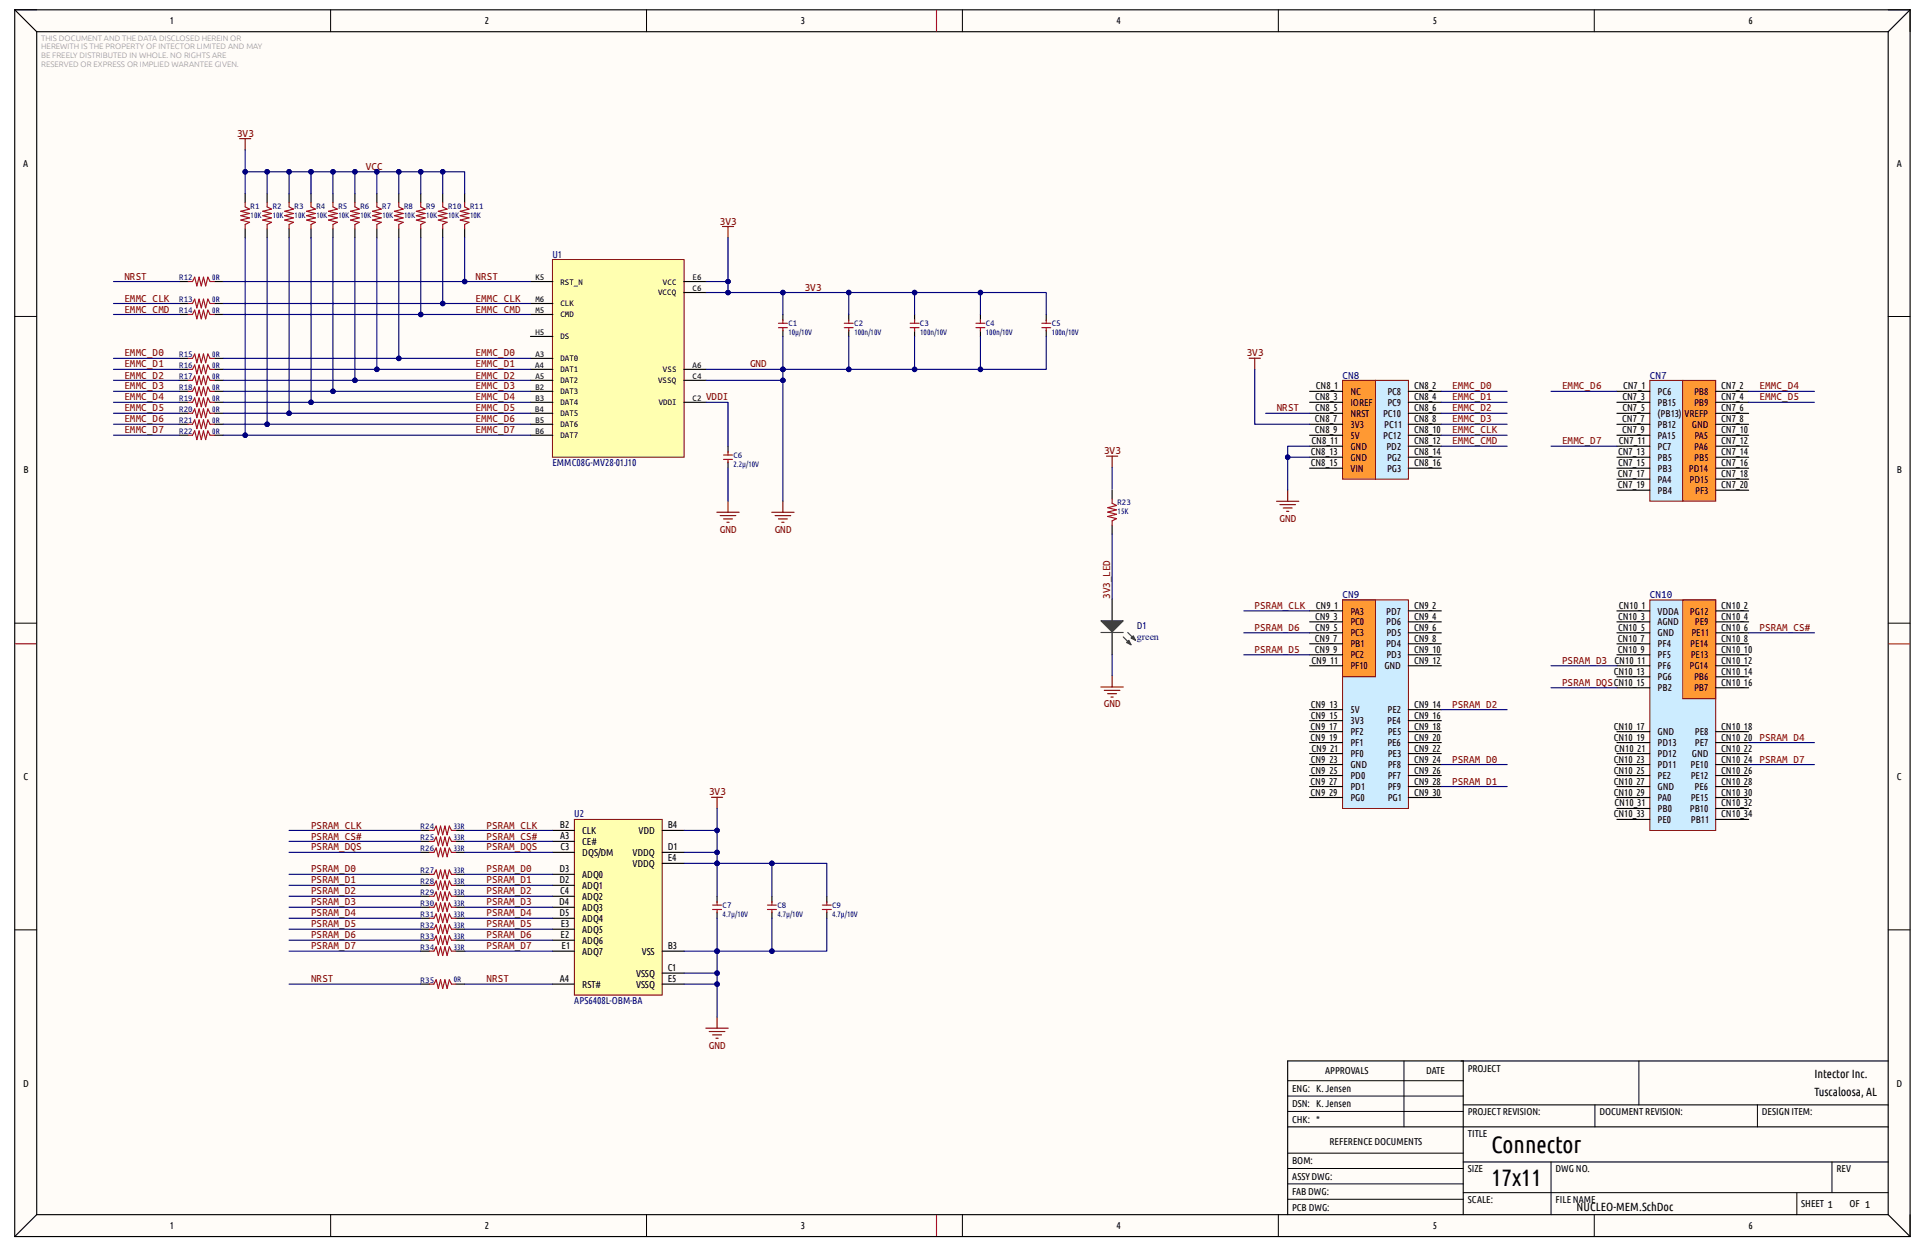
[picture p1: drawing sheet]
<svg xmlns="http://www.w3.org/2000/svg" width="432mm" height="279mm" viewBox="0 0 432 279" stroke-linecap="round" stroke-linejoin="round" font-family="sans-serif">
<defs><g id="words">
<g font-size="5.3">
<text x="334.6" y="258.5">Connector</text>
<text x="334.6" y="265.9">17x11</text>
</g>
<g font-size="2.7">
<text x="407" y="241.8">Intector Inc.</text>
<text x="407" y="245.7">Tuscaloosa, AL</text>
<text x="353.6" y="271.6">NUCLEO-MEM.SchDoc</text>
</g>
<g font-size="2.5" fill="#800000">
<text x="53.2" y="30.6">3V3</text>
<text x="82.1" y="38.1">VCC</text>
<text x="161.5" y="50.4">3V3</text>
<text x="27.9" y="62.7">NRST</text>
<text x="106.7" y="62.7">NRST</text>
<text x="180.5" y="65.2">3V3</text>
<text x="27.9" y="67.6">EMMC_CLK</text>
<text x="27.9" y="70.1">EMMC_CMD</text>
<text x="106.7" y="67.6">EMMC_CLK</text>
<text x="106.7" y="70.1">EMMC_CMD</text>
<text x="27.9" y="79.9">EMMC_D0</text>
<text x="27.9" y="82.4">EMMC_D1</text>
<text x="106.7" y="79.9">EMMC_D0</text>
<text x="106.7" y="82.4">EMMC_D1</text>
<text x="168.2" y="82.4">GND</text>
<text x="279.7" y="79.9">3V3</text>
<text x="27.9" y="84.9">EMMC_D2</text>
<text x="27.9" y="87.3">EMMC_D3</text>
<text x="27.9" y="89.8">EMMC_D4</text>
<text x="106.7" y="84.9">EMMC_D2</text>
<text x="106.7" y="87.3">EMMC_D3</text>
<text x="106.7" y="89.8">EMMC_D4</text>
<text x="158.4" y="89.8">VDDI</text>
<text x="325.8" y="87.3">EMMC_D0</text>
<text x="325.8" y="89.8">EMMC_D1</text>
<text x="350.4" y="87.3">EMMC_D6</text>
<text x="394.7" y="87.3">EMMC_D4</text>
<text x="394.7" y="89.8">EMMC_D5</text>
<text x="27.9" y="92.2">EMMC_D5</text>
<text x="27.9" y="94.7">EMMC_D6</text>
<text x="106.7" y="92.2">EMMC_D5</text>
<text x="106.7" y="94.7">EMMC_D6</text>
<text x="286.4" y="92.2">NRST</text>
<text x="325.8" y="92.2">EMMC_D2</text>
<text x="325.8" y="94.7">EMMC_D3</text>
<text x="27.9" y="97.2">EMMC_D7</text>
<text x="106.7" y="97.2">EMMC_D7</text>
<text x="247.7" y="101.9">3V3</text>
<text x="325.8" y="97.2">EMMC_CLK</text>
<text x="325.8" y="99.6">EMMC_CMD</text>
<text x="350.4" y="99.6">EMMC_D7</text>
<text x="161.5" y="119.4">GND</text>
<text x="173.8" y="119.4">GND</text>
<text x="287" y="117">GND</text>
<text x="249" y="134.3" transform="rotate(-90 249 134.3)">3V3_LED</text>
<text x="281.4" y="136.6">PSRAM_CLK</text>
<text x="281.4" y="141.5">PSRAM_D6</text>
<text x="394.7" y="141.5">PSRAM_CS#</text>
<text x="281.4" y="146.4">PSRAM_D5</text>
<text x="350.4" y="148.8">PSRAM_D3</text>
<text x="350.4" y="153.8">PSRAM_DQSCN10_15</text>
<text x="247.6" y="158.6">GND</text>
<text x="325.8" y="158.7">PSRAM_D2</text>
<text x="325.8" y="171">PSRAM_D0</text>
<text x="159" y="178.3">3V3</text>
<text x="325.8" y="175.9">PSRAM_D1</text>
<text x="69.8" y="185.8">PSRAM_CLK</text>
<text x="109.1" y="185.8">PSRAM_CLK</text>
<text x="69.8" y="188.3">PSRAM_CS#</text>
<text x="69.8" y="190.7">PSRAM_DQS</text>
<text x="109.1" y="188.3">PSRAM_CS#</text>
<text x="109.1" y="190.7">PSRAM_DQS</text>
<text x="69.8" y="195.6">PSRAM_D0</text>
<text x="109.1" y="195.6">PSRAM_D0</text>
<text x="69.8" y="198.1">PSRAM_D1</text>
<text x="69.8" y="200.5">PSRAM_D2</text>
<text x="69.8" y="203">PSRAM_D3</text>
<text x="109.1" y="198.1">PSRAM_D1</text>
<text x="109.1" y="200.5">PSRAM_D2</text>
<text x="109.1" y="203">PSRAM_D3</text>
<text x="69.8" y="205.5">PSRAM_D4</text>
<text x="69.8" y="207.9">PSRAM_D5</text>
<text x="109.1" y="205.5">PSRAM_D4</text>
<text x="109.1" y="207.9">PSRAM_D5</text>
<text x="69.8" y="210.4">PSRAM_D6</text>
<text x="69.8" y="212.9">PSRAM_D7</text>
<text x="109.1" y="210.4">PSRAM_D6</text>
<text x="109.1" y="212.9">PSRAM_D7</text>
<text x="69.8" y="220.3">NRST</text>
<text x="109.1" y="220.3">NRST</text>
<text x="159" y="235.1">GND</text>
</g>
<g font-size="2.5" fill="#000080">
<text x="301.2" y="84.9">CN8</text>
<text x="370.1" y="84.9">CN7</text>
<text x="301.2" y="134.1">CN9</text>
<text x="370.1" y="134.1">CN10</text>
</g>
<g font-size="2.2">
<text x="38.1" y="5.5">1</text>
<text x="108.8" y="5.5">2</text>
<text x="179.6" y="5.5">3</text>
<text x="250.4" y="5.5">4</text>
<text x="321.4" y="5.5">5</text>
<text x="392.2" y="5.5">6</text>
<text x="5.2" y="37.4">A</text>
<text x="425.5" y="37.4">A</text>
<text x="295" y="89.8">CN8_3</text>
<text x="295.2" y="87.3">CN8_1</text>
<text x="302.9" y="88.6">NC</text>
<text x="311.2" y="88.6">PC8</text>
<text x="317.2" y="87.3">CN8_2</text>
<text x="317.2" y="89.8">CN8_4</text>
<text x="363.9" y="89.8">CN7_3</text>
<text x="364.1" y="87.3">CN7_1</text>
<text x="371.8" y="88.6">PC6</text>
<text x="380" y="88.6">PB8</text>
<text x="386.1" y="87.3">CN7_2</text>
<text x="386.1" y="89.8">CN7_4</text>
<text x="295" y="94.7">CN8_7</text>
<text x="295" y="92.2">CN8_5</text>
<text x="302.9" y="91">IOREF</text>
<text x="302.9" y="93.5">NRST</text>
<text x="302.9" y="95.9">3V3</text>
<text x="310.2" y="93.5">PC10</text>
<text x="310.5" y="95.9">PC11</text>
<text x="311.2" y="91">PC9</text>
<text x="317.2" y="92.2">CN8_6</text>
<text x="317.2" y="94.7">CN8_8</text>
<text x="363.9" y="94.7">CN7_7</text>
<text x="363.9" y="92.2">CN7_5</text>
<text x="371.8" y="91">PB15</text>
<text x="371.8" y="93.5">(PB13)</text>
<text x="371.8" y="95.9">PB12</text>
<text x="377.9" y="93.5">VREFP</text>
<text x="379.5" y="95.9">GND</text>
<text x="380" y="91">PB9</text>
<text x="386.1" y="92.2">CN7_6</text>
<text x="386.1" y="94.7">CN7_8</text>
<text x="294.2" y="99.6">CN8_11</text>
<text x="295" y="97.2">CN8_9</text>
<text x="302.9" y="98.4">5V</text>
<text x="302.9" y="100.9">GND</text>
<text x="310.3" y="98.4">PC12</text>
<text x="311" y="100.9">PD2</text>
<text x="317.2" y="97.2">CN8_10</text>
<text x="317.2" y="99.6">CN8_12</text>
<text x="363.2" y="99.6">CN7_11</text>
<text x="363.9" y="97.2">CN7_9</text>
<text x="371.8" y="98.4">PA15</text>
<text x="371.8" y="100.9">PC7</text>
<text x="380" y="100.9">PA6</text>
<text x="380.1" y="98.4">PA5</text>
<text x="386.1" y="97.2">CN7_10</text>
<text x="386.1" y="99.6">CN7_12</text>
<text x="5.3" y="106.2">B</text>
<text x="294" y="102.1">CN8_13</text>
<text x="294" y="104.5">CN8_15</text>
<text x="302.9" y="103.3">GND</text>
<text x="302.9" y="105.8">VIN</text>
<text x="311.1" y="103.3">PG2</text>
<text x="311.1" y="105.8">PG3</text>
<text x="317.2" y="102.1">CN8_14</text>
<text x="317.2" y="104.5">CN8_16</text>
<text x="362.9" y="107">CN7_17</text>
<text x="362.9" y="102.1">CN7_13</text>
<text x="362.9" y="104.5">CN7_15</text>
<text x="371.8" y="103.3">PB5</text>
<text x="371.8" y="105.8">PB3</text>
<text x="378.9" y="105.8">PD14</text>
<text x="380" y="103.3">PB5</text>
<text x="386.1" y="102.1">CN7_14</text>
<text x="386.1" y="104.5">CN7_16</text>
<text x="386.1" y="107">CN7_18</text>
<text x="425.5" y="106.2">B</text>
<text x="362.9" y="109.5">CN7_19</text>
<text x="371.8" y="108.2">PA4</text>
<text x="371.8" y="110.7">PB4</text>
<text x="379" y="108.2">PD15</text>
<text x="380.3" y="110.7">PF3</text>
<text x="386.1" y="109.5">CN7_20</text>
<text x="295.2" y="136.5">CN9_1</text>
<text x="302.9" y="137.8">PA3</text>
<text x="311" y="137.8">PD7</text>
<text x="317.2" y="136.5">CN9_2</text>
<text x="363.2" y="136.5">CN10_1</text>
<text x="371.8" y="137.8">VDDA</text>
<text x="379.1" y="137.8">PG12</text>
<text x="386.1" y="136.5">CN10_2</text>
<text x="295" y="143.9">CN9_7</text>
<text x="295" y="139">CN9_3</text>
<text x="295" y="141.5">CN9_5</text>
<text x="302.9" y="140.3">PC0</text>
<text x="302.9" y="142.7">PC3</text>
<text x="311" y="140.3">PD6</text>
<text x="311" y="142.7">PD5</text>
<text x="317.2" y="139">CN9_4</text>
<text x="317.2" y="141.5">CN9_6</text>
<text x="317.2" y="143.9">CN9_8</text>
<text x="362.9" y="143.9">CN10_7</text>
<text x="362.9" y="139">CN10_3</text>
<text x="362.9" y="141.5">CN10_5</text>
<text x="371.8" y="140.3">AGND</text>
<text x="371.8" y="142.7">GND</text>
<text x="379.4" y="142.7">PE11</text>
<text x="380.2" y="140.3">PE9</text>
<text x="386.1" y="139">CN10_4</text>
<text x="386.1" y="141.5">CN10_6</text>
<text x="386.1" y="143.9">CN10_8</text>
<text x="294.2" y="148.8">CN9_11</text>
<text x="295" y="146.4">CN9_9</text>
<text x="302.9" y="145.2">PB1</text>
<text x="302.9" y="147.6">PC2</text>
<text x="310.9" y="145.2">PD4</text>
<text x="311" y="147.6">PD3</text>
<text x="317.2" y="146.4">CN9_10</text>
<text x="317.2" y="148.8">CN9_12</text>
<text x="362.2" y="148.8">CN10_11</text>
<text x="362.9" y="146.4">CN10_9</text>
<text x="371.8" y="145.2">PF4</text>
<text x="371.8" y="147.6">PF5</text>
<text x="379.2" y="145.2">PE14</text>
<text x="379.2" y="147.6">PE13</text>
<text x="386.1" y="146.4">CN10_10</text>
<text x="386.1" y="148.8">CN10_12</text>
<text x="302.9" y="150.1">PF10</text>
<text x="310.5" y="150.1">GND</text>
<text x="362" y="151.3">CN10_13</text>
<text x="371.8" y="150.1">PF6</text>
<text x="371.8" y="152.6">PG6</text>
<text x="371.8" y="155">PB2</text>
<text x="379" y="150.1">PG14</text>
<text x="380" y="152.6">PB6</text>
<text x="380" y="155">PB7</text>
<text x="386.1" y="151.3">CN10_14</text>
<text x="386.1" y="153.8">CN10_16</text>
<text x="294" y="158.7">CN9_13</text>
<text x="294" y="161.2">CN9_15</text>
<text x="302.9" y="159.9">5V</text>
<text x="311.2" y="159.9">PE2</text>
<text x="317.2" y="158.7">CN9_14</text>
<text x="317.2" y="161.2">CN9_16</text>
<text x="294" y="163.6">CN9_17</text>
<text x="294" y="166.1">CN9_19</text>
<text x="302.9" y="162.4">3V3</text>
<text x="302.9" y="164.8">PF2</text>
<text x="302.9" y="167.3">PF1</text>
<text x="311.2" y="162.4">PE4</text>
<text x="311.2" y="167.3">PE6</text>
<text x="311.3" y="164.8">PE5</text>
<text x="317.2" y="163.6">CN9_18</text>
<text x="317.2" y="166.1">CN9_20</text>
<text x="362" y="163.6">CN10_17</text>
<text x="362" y="166.1">CN10_19</text>
<text x="371.8" y="164.8">GND</text>
<text x="371.8" y="167.3">PD13</text>
<text x="380.2" y="164.8">PE8</text>
<text x="380.2" y="167.3">PE7</text>
<text x="386.1" y="163.6">CN10_18</text>
<text x="386.1" y="166.1">CN10_20 PSRAM_D4</text>
<text x="294" y="171">CN9_23</text>
<text x="294" y="173.5">CN9_25</text>
<text x="294.2" y="168.5">CN9_21</text>
<text x="302.9" y="169.8">PF0</text>
<text x="302.9" y="172.3">GND</text>
<text x="311.3" y="169.8">PE3</text>
<text x="311.3" y="172.3">PF8</text>
<text x="317.2" y="168.5">CN9_22</text>
<text x="317.2" y="171">CN9_24</text>
<text x="317.2" y="173.5">CN9_26</text>
<text x="362" y="171">CN10_23</text>
<text x="362" y="173.5">CN10_25</text>
<text x="362.2" y="168.5">CN10_21</text>
<text x="371.8" y="169.8">PD12</text>
<text x="371.8" y="172.3">PD11</text>
<text x="379.2" y="172.3">PE10</text>
<text x="379.5" y="169.8">GND</text>
<text x="386.1" y="168.5">CN10_22</text>
<text x="386.1" y="171">CN10_24 PSRAM_D7</text>
<text x="386.1" y="173.5">CN10_26</text>
<text x="5.3" y="174.9">C</text>
<text x="294" y="175.9">CN9_27</text>
<text x="294" y="178.4">CN9_29</text>
<text x="302.9" y="174.7">PD0</text>
<text x="302.9" y="177.2">PD1</text>
<text x="302.9" y="179.6">PG0</text>
<text x="311.3" y="174.7">PF7</text>
<text x="311.3" y="177.2">PF9</text>
<text x="311.3" y="179.6">PG1</text>
<text x="317.2" y="175.9">CN9_28</text>
<text x="317.2" y="178.4">CN9_30</text>
<text x="362" y="175.9">CN10_27</text>
<text x="362" y="178.4">CN10_29</text>
<text x="371.8" y="174.7">PE2</text>
<text x="371.8" y="177.2">GND</text>
<text x="371.8" y="179.6">PA0</text>
<text x="379.2" y="174.7">PE12</text>
<text x="379.2" y="179.6">PE15</text>
<text x="380.1" y="177.2">PE6</text>
<text x="386.1" y="175.9">CN10_28</text>
<text x="386.1" y="178.4">CN10_30</text>
<text x="425.5" y="174.9">C</text>
<text x="125.6" y="185.8">B2</text>
<text x="149.8" y="185.8">B4</text>
<text x="362" y="183.3">CN10_33</text>
<text x="362.2" y="180.8">CN10_31</text>
<text x="371.8" y="182.1">PB0</text>
<text x="371.8" y="184.6">PE0</text>
<text x="379.1" y="182.1">PB10</text>
<text x="379.3" y="184.6">PB11</text>
<text x="386.1" y="180.8">CN10_32</text>
<text x="386.1" y="183.3">CN10_34</text>
<text x="125.7" y="188.2">A3</text>
<text x="125.7" y="190.7">C3</text>
<text x="130.6" y="187">CLK</text>
<text x="130.6" y="189.5">CE#</text>
<text x="130.6" y="191.9">DQS/DM</text>
<text x="141.9" y="191.9">VDDQ</text>
<text x="143.2" y="187">VDD</text>
<text x="149.8" y="190.7">D1</text>
<text x="125.5" y="195.6">D3</text>
<text x="130.6" y="196.9">ADQ0</text>
<text x="141.9" y="194.4">VDDQ</text>
<text x="149.8" y="193.2">E4</text>
<text x="125.4" y="203">D4</text>
<text x="125.5" y="198.1">D2</text>
<text x="125.7" y="200.5">C4</text>
<text x="130.6" y="199.3">ADQ1</text>
<text x="130.6" y="201.8">ADQ2</text>
<text x="125.5" y="205.4">D5</text>
<text x="125.8" y="207.9">E3</text>
<text x="130.6" y="204.3">ADQ3</text>
<text x="130.6" y="206.7">ADQ4</text>
<text x="130.6" y="209.2">ADQ5</text>
<text x="125.7" y="210.4">E2</text>
<text x="125.9" y="212.9">E1</text>
<text x="130.6" y="211.6">ADQ6</text>
<text x="130.6" y="214.1">ADQ7</text>
<text x="143.9" y="214.1">VSS</text>
<text x="149.8" y="212.9">B3</text>
<text x="125.6" y="220.2">A4</text>
<text x="130.6" y="221.5">RST#</text>
<text x="142.7" y="221.5">VSSQ</text>
<text x="142.7" y="219">VSSQ</text>
<text x="149.8" y="220.2">E5</text>
<text x="149.8" y="217.8">C1</text>
<text x="5.2" y="243.7">D</text>
<text x="289.8" y="244.9">ENG: K. Jensen</text>
<text x="297.2" y="240.9">APPROVALS</text>
<text x="319.9" y="240.9">DATE</text>
<text x="329.2" y="240.4">PROJECT</text>
<text x="425.4" y="243.7">D</text>
<text x="289.8" y="248.3">DSN: K. Jensen</text>
<text x="289.8" y="251.8">CHK: *</text>
<text x="329.2" y="250">PROJECT REVISION:</text>
<text x="358.7" y="250">DOCUMENT REVISION:</text>
<text x="395.2" y="250">DESIGN ITEM:</text>
<text x="298.2" y="256.7">REFERENCE DOCUMENTS</text>
<text x="329.2" y="255">TITLE</text>
<text x="289.8" y="261.1">BOM:</text>
<text x="329.2" y="262.8">SIZE</text>
<text x="348.9" y="262.8">DWG NO.</text>
<text x="411.9" y="262.8">REV</text>
<text x="289.8" y="264.5">ASSY DWG:</text>
<text x="289.8" y="268">FAB DWG:</text>
<text x="329.2" y="269.7">SCALE:</text>
<text x="348.9" y="269.7">FILE NAME</text>
<text x="38.1" y="275.6">1</text>
<text x="108.8" y="275.6">2</text>
<text x="179.6" y="275.6">3</text>
<text x="250.4" y="275.6">4</text>
<text x="289.8" y="271.4">PCB DWG:</text>
<text x="321.4" y="275.6">5</text>
<text x="392.2" y="275.6">6</text>
<text x="404.1" y="270.7">SHEET 1</text>
<text x="414.9" y="270.7">OF 1</text>
</g>
<g font-size="2.2" fill="#000080">
<text x="123.9" y="57.8">U1</text>
<text x="123.9" y="104.6">EMMC08G-MV28-01J10</text>
<text x="255" y="141">D1</text>
<text x="255" y="143.5">green</text>
<text x="128.8" y="183.3">U2</text>
<text x="128.8" y="225.2">APS6408L-OBM-BA</text>
</g>
<g font-size="2" fill="#000080">
<text x="56.2" y="46.8">R1</text>
<text x="61.2" y="46.8">R2</text>
<text x="66.1" y="46.8">R3</text>
<text x="71" y="46.8">R4</text>
<text x="75.9" y="46.8">R5</text>
<text x="80.9" y="46.8">R6</text>
<text x="85.8" y="46.8">R7</text>
<text x="90.7" y="46.8">R8</text>
<text x="95.6" y="46.8">R9</text>
<text x="100.5" y="46.8">R10</text>
<text x="105.4" y="46.8">R11</text>
<text x="40.2" y="62.8">R12</text>
<text x="40.2" y="67.7">R13</text>
<text x="40.2" y="70.2">R14</text>
<text x="176.9" y="73.2">C1</text>
<text x="191.6" y="73.2">C2</text>
<text x="206.4" y="73.2">C3</text>
<text x="221.1" y="73.2">C4</text>
<text x="235.9" y="73.2">C5</text>
<text x="40.2" y="80">R15</text>
<text x="40.2" y="82.5">R16</text>
<text x="40.2" y="85">R17</text>
<text x="40.2" y="87.4">R18</text>
<text x="40.2" y="89.9">R19</text>
<text x="40.2" y="92.3">R20</text>
<text x="40.2" y="94.8">R21</text>
<text x="40.2" y="97.2">R22</text>
<text x="164.5" y="102.7">C6</text>
<text x="250.7" y="113.3">R23</text>
<text x="94.4" y="185.9">R24</text>
<text x="94.4" y="188.3">R25</text>
<text x="94.4" y="190.8">R26</text>
<text x="94.4" y="195.7">R27</text>
<text x="94.4" y="198.2">R28</text>
<text x="94.4" y="200.6">R29</text>
<text x="94.4" y="203.1">R30</text>
<text x="162.1" y="203.6">C7</text>
<text x="174.4" y="203.6">C8</text>
<text x="186.7" y="203.6">C9</text>
<text x="94.4" y="205.6">R31</text>
<text x="94.4" y="208">R32</text>
<text x="94.4" y="210.5">R33</text>
<text x="94.4" y="212.9">R34</text>
<text x="94.4" y="220.3">R35</text>
</g>
<g font-size="2">
<text x="120.1" y="62.8">K5</text>
<text x="125.7" y="63.8">RST_N</text>
<text x="148.7" y="63.8">VCC</text>
<text x="155.4" y="65.2">C6</text>
<text x="155.4" y="62.8">E6</text>
<text x="120.1" y="70.2">M5</text>
<text x="120.1" y="67.7">M6</text>
<text x="125.7" y="71.2">CMD</text>
<text x="125.7" y="68.7">CLK</text>
<text x="147.6" y="66.3">VCCQ</text>
<text x="120.1" y="75.1">H5</text>
<text x="125.7" y="76.1">DS</text>
<text x="120" y="82.5">A4</text>
<text x="120.1" y="80">A3</text>
<text x="125.7" y="81">DAT0</text>
<text x="125.7" y="83.5">DAT1</text>
<text x="148.7" y="83.5">VSS</text>
<text x="155.4" y="82.5">A6</text>
<text x="120.1" y="85">A5</text>
<text x="120.1" y="87.4">B2</text>
<text x="120.1" y="89.9">B3</text>
<text x="125.7" y="85.9">DAT2</text>
<text x="125.7" y="88.4">DAT3</text>
<text x="147.6" y="85.9">VSSQ</text>
<text x="155.4" y="89.9">C2</text>
<text x="155.4" y="85">C4</text>
<text x="120" y="92.3">B4</text>
<text x="120.1" y="94.8">B5</text>
<text x="125.7" y="90.9">DAT4</text>
<text x="125.7" y="93.3">DAT5</text>
<text x="125.7" y="95.8">DAT6</text>
<text x="147.8" y="90.9">VDDI</text>
<text x="120.1" y="97.2">B6</text>
<text x="125.7" y="98.3">DAT7</text>
</g>
<g font-size="1.8" fill="#999">
<text x="9.2" y="9.1">THIS DOCUMENT AND THE DATA DISCLOSED HEREIN OR</text>
<text x="9.2" y="11.1">HEREWITH IS THE PROPERTY OF INTECTOR LIMITED AND MAY</text>
<text x="9.2" y="13">BE FREELY DISTRIBUTED IN WHOLE. NO RIGHTS ARE</text>
<text x="9.2" y="15">RESERVED OR EXPRESS OR IMPLIED WARANTEE GIVEN.</text>
</g>
<g font-size="1.8" fill="#000080">
<text x="56.2" y="48.8">10K</text>
<text x="61.2" y="48.8">10K</text>
<text x="66.1" y="48.8">10K</text>
<text x="71" y="48.8">10K</text>
<text x="75.9" y="48.8">10K</text>
<text x="80.9" y="48.8">10K</text>
<text x="85.8" y="48.8">10K</text>
<text x="90.7" y="48.8">10K</text>
<text x="95.6" y="48.8">10K</text>
<text x="100.5" y="48.8">10K</text>
<text x="105.5" y="48.8">10K</text>
<text x="47.6" y="62.8">0R</text>
<text x="47.6" y="67.7">0R</text>
<text x="47.6" y="70.1">0R</text>
<text x="176.9" y="75.1">10µ/10V</text>
<text x="191.6" y="75.1">100n/10V</text>
<text x="206.4" y="75.1">100n/10V</text>
<text x="221.1" y="75.1">100n/10V</text>
<text x="235.9" y="75.1">100n/10V</text>
<text x="47.6" y="80">0R</text>
<text x="47.6" y="82.5">0R</text>
<text x="47.6" y="84.9">0R</text>
<text x="47.6" y="87.4">0R</text>
<text x="47.6" y="89.9">0R</text>
<text x="47.6" y="92.3">0R</text>
<text x="47.6" y="94.8">0R</text>
<text x="47.6" y="97.2">0R</text>
<text x="164.5" y="104.6">2.2µ/10V</text>
<text x="250.7" y="115.3">15K</text>
<text x="101.8" y="185.8">33R</text>
<text x="101.8" y="188.3">33R</text>
<text x="101.8" y="190.8">33R</text>
<text x="101.8" y="195.7">33R</text>
<text x="101.8" y="198.2">33R</text>
<text x="101.8" y="200.6">33R</text>
<text x="101.8" y="203.1">33R</text>
<text x="101.8" y="205.5">33R</text>
<text x="101.8" y="208">33R</text>
<text x="162.1" y="205.6">4.7µ/10V</text>
<text x="174.4" y="205.6">4.7µ/10V</text>
<text x="186.7" y="205.6">4.7µ/10V</text>
<text x="101.8" y="210.5">33R</text>
<text x="101.8" y="212.9">33R</text>
<text x="101.8" y="220.3">0R</text>
</g>
</g></defs>
<g fill="#fffcf8">
<path d="M3.3 2.2h425.2v275.1h-425.2z" fill-rule="evenodd"/>
<path d="M8.2 7.1h415.3v265.3h-415.3z" fill-rule="evenodd"/>
</g>
<g fill="none" stroke="#000" stroke-width=".22">
<path d="M3.3 2.2h4.9M74.2 2.2v4.9M145 2.2v4.9M215.9 2.2v4.9M286.7 2.2v4.9M357.6 2.2v4.9M423.5 2.2h5v4.9M3.3 71h4.9M423.5 71h5M3.3 139.7h4.9M423.5 139.7h5M3.3 208.5h4.9"/>
<path d="M423.5 208.5h5M314.9 237.9v14.8M367.6 237.9v9.9M288.8 245.8h39.4M288.8 242.3h39.4M288.8 249.2h39.4M288.8 258.6h39.4M357.8 247.8v4.9M394.2 247.8v4.9M74.2 272.4v4.9M145 272.4v4.9M215.9 272.4v4.9"/>
<path d="M286.7 272.4v4.9M288.8 262h39.4M288.8 268.9h39.4M288.8 265.5h39.4M328.2 267.4h95.3M347.9 260.6v11.8M357.6 272.4v4.9M403.1 267.4v5M410.9 260.6v6.8M428.5 272.4v4.9"/>
</g>
<g fill="none" stroke="#000" stroke-width=".25">
<path d="M3.3 2.2h425.2M3.3 2.2v275.1M3.3 2.2l4.9 4.9M8.2 7.1h415.3M8.2 7.1v265.3M423.5 7.1v265.3M428.5 2.2v275.1M428.5 2.2l-5 4.9M327.7 237.9h95.8M288.8 252.7h134.7M328.2 247.8h95.3M3.3 277.3h425.2"/>
<path d="M8.2 272.4h415.3M8.2 272.4l-4.9 4.9M288.8 272.4v-34.5h39.4v34.5M328.2 260.6h95.3M423.5 272.4l5 4.9"/>
</g>
<path d="M210.1 2.4v4.5M3.5 144.4h4.5M423.7 144.4h4.6M210.1 272.6v4.5" fill="none" stroke="#c00" stroke-width=".25"/>
<path d="M159.6 178.8h2.5M160.8 178.8v2.5" fill="none" stroke="#800000" stroke-width=".25"/>
<path d="M128.8 183.7h19.7v39.4h-19.7z" fill-rule="evenodd" fill="#ffffb0"/>
<path d="M128.8 183.7h19.7v39.4h-19.7z" fill="none" stroke="#800000" stroke-width=".22"/>
<g fill="none" stroke="#000" stroke-width=".25">
<path d="M123.9 196.1h4.9M123.9 198.5h4.9M123.9 186.2h4.9M123.9 188.7h4.9M123.9 191.1h4.9M148.5 186.2h5M148.5 191.1h5M148.5 193.6h5M123.9 201h4.9M123.9 203.4h4.9M123.9 205.9h4.9M123.9 208.4h4.9"/>
<path d="M123.9 210.8h4.9M123.9 213.3h4.9M148.5 213.3h5M148.5 218.2h5M123.9 220.7h4.9M148.5 220.7h5"/>
</g>
<g fill="none" stroke="#800000" stroke-width=".25">
<path d="M53.7 31.1h2.5M55 31.1v2.5M162.1 50.8h2.5M163.3 50.8v2.5M160.8 114.9h5M161.5 115.6h3.6M162.3 116.4h2M163.1 117.1h.4M163.3 112.4v2.5M173.1 114.9h5M173.9 115.6h3.5M174.6 116.4h2"/>
<path d="M175.4 117.1h.5M175.6 112.4v2.5M158.3 230.6h5M159.1 231.3h3.5M159.8 232.1h2M160.6 232.8h.5M160.8 228.1v2.5"/>
</g>
<path d="M123.9 58.2h29.6v44.3h-29.6z" fill-rule="evenodd" fill="#ffffb0"/>
<path d="M123.9 58.2h29.6v44.3h-29.6z" fill="none" stroke="#800000" stroke-width=".22"/>
<g fill="none" stroke="#000" stroke-width=".25">
<path d="M119 63.1h5M119 75.4h5M119 70.5h5M119 68.1h5M153.4 65.6h5M153.4 63.1h5M119 80.4h5M119 82.8h5M119 85.3h5M119 87.8h5M119 90.2h5M119 92.7h5"/>
<path d="M119 95.1h5M119 97.6h5M153.4 82.8h5M153.4 85.3h5M153.4 90.2h5"/>
</g>
<path d="M280.2 80.3h2.5M281.5 80.3v2.5M286.3 112.4h5M287.1 113.2h3.5M287.8 113.9h2M288.6 114.7h.5M288.8 109.9v2.5" fill="none" stroke="#800000" stroke-width=".25"/>
<path d="M308.5 85.3h7.4v22.1h-7.4z" fill-rule="evenodd" fill="#ccecff"/>
<path d="M308.5 85.3h7.4v22.1h-7.4z" fill="none" stroke="#800000" stroke-width=".22"/>
<path d="M315.9 87.8h7.4M315.9 90.2h7.4M315.9 92.7h7.4M315.9 95.1h7.4M315.9 97.6h7.4M315.9 100.1h7.4M315.9 102.5h7.4M315.9 105h7.4" fill="none" stroke="#000" stroke-width=".25"/>
<path d="M301.1 85.3h7.4v22.1h-7.4z" fill-rule="evenodd" fill="#f93"/>
<path d="M301.1 85.3h7.4v22.1h-7.4z" fill="none" stroke="#800000" stroke-width=".22"/>
<path d="M293.8 87.8h7.3M293.8 90.2h7.3M293.8 92.7h7.3M293.8 95.1h7.3M293.8 97.6h7.3M293.8 100.1h7.3M293.8 102.5h7.3M293.8 105h7.3" fill="none" stroke="#000" stroke-width=".25"/>
<path d="M301.1 134.5h14.8v46.8h-14.8z" fill-rule="evenodd" fill="#ccecff"/>
<path d="M301.1 134.5h14.8v46.8h-14.8z" fill="none" stroke="#800000" stroke-width=".22"/>
<path d="M315.9 137h7.4M315.9 139.4h7.4M315.9 141.9h7.4M315.9 144.4h7.4M315.9 146.8h7.4M315.9 149.3h7.4" fill="none" stroke="#000" stroke-width=".25"/>
<path d="M301.1 134.5h7.4v17.3h-7.4z" fill-rule="evenodd" fill="#f93"/>
<path d="M301.1 134.5h7.4v17.3h-7.4z" fill="none" stroke="#800000" stroke-width=".22"/>
<g fill="none" stroke="#000" stroke-width=".25">
<path d="M293.8 137h7.3M293.8 139.4h7.3M293.8 141.9h7.3M293.8 144.4h7.3M293.8 146.8h7.3M293.8 149.3h7.3M293.8 159.1h7.3M315.9 159.1h7.4M293.8 161.6h7.3M293.8 164.1h7.3M293.8 166.5h7.3M293.8 169h7.3"/>
<path d="M293.8 171.4h7.3M293.8 173.9h7.3M293.8 176.4h7.3M293.8 178.8h7.3M315.9 161.6h7.4M315.9 164.1h7.4M315.9 166.5h7.4M315.9 169h7.4M315.9 171.4h7.4M315.9 173.9h7.4M315.9 176.4h7.4M315.9 178.8h7.4"/>
</g>
<path d="M370.1 134.5h14.8v51.7h-14.8z" fill-rule="evenodd" fill="#ccecff"/>
<path d="M370.1 134.5h14.8v51.7h-14.8z" fill="none" stroke="#800000" stroke-width=".22"/>
<path d="M377.5 134.5h7.4v22.2h-7.4z" fill-rule="evenodd" fill="#f93"/>
<path d="M377.5 134.5h7.4v22.2h-7.4z" fill="none" stroke="#800000" stroke-width=".22"/>
<g fill="none" stroke="#000" stroke-width=".25">
<path d="M362.7 137h7.4M362.7 139.4h7.4M384.9 137h7.3M384.9 139.4h7.3M362.7 141.9h7.4M362.7 144.4h7.4M362.7 146.8h7.4M362.7 149.3h7.4M362.7 151.8h7.4M362.7 154.2h7.4M384.9 141.9h7.3M384.9 144.4h7.3"/>
<path d="M384.9 146.8h7.3M384.9 149.3h7.3M384.9 151.8h7.3M384.9 154.2h7.3M362.7 164.1h7.4M362.7 166.5h7.4M362.7 169h7.4M362.7 171.4h7.4M362.7 173.9h7.4M362.7 176.4h7.4M362.7 178.8h7.4M384.9 164.1h7.3"/>
<path d="M384.9 166.5h7.3M384.9 169h7.3M384.9 171.4h7.3M384.9 173.9h7.3M384.9 176.4h7.3M384.9 178.8h7.3M362.7 181.3h7.4M362.7 183.7h7.4M384.9 181.3h7.3M384.9 183.7h7.3"/>
</g>
<path d="M370.1 85.3h7.4v27.1h-7.4z" fill-rule="evenodd" fill="#ccecff"/>
<path d="M370.1 85.3h7.4v27.1h-7.4z" fill="none" stroke="#800000" stroke-width=".22"/>
<path d="M377.5 85.3h7.4v27.1h-7.4z" fill-rule="evenodd" fill="#f93"/>
<path d="M377.5 85.3h7.4v27.1h-7.4z" fill="none" stroke="#800000" stroke-width=".22"/>
<g fill="none" stroke="#000" stroke-width=".25">
<path d="M55 43.4v2M55 51.3v2M59.9 43.4v2M59.9 51.3v2M64.8 43.4v2M64.8 51.3v2M69.8 43.4v2M69.8 51.3v2M74.7 43.4v2M74.7 51.3v2M79.6 43.4v2M79.6 51.3v2"/>
<path d="M84.5 43.4v2M84.5 51.3v2M89.5 43.4v2M89.5 51.3v2M94.4 43.4v2M94.4 51.3v2M99.3 43.4v2M99.3 51.3v2M104.2 43.4v2M104.2 51.3v2M40.2 63.1h2M40.2 68.1h2"/>
<path d="M40.2 70.5h2M48.1 63.1h2M48.1 68.1h2M48.1 70.5h2M175.6 70.5v1.4M175.6 74.1v1.3M190.4 70.5v1.4M190.4 74.1v1.3M205.1 70.5v1.4M205.1 74.1v1.3M219.9 70.5v1.4M219.9 74.1v1.3"/>
<path d="M234.7 70.5v1.4M234.7 74.1v1.3M40.2 80.4h2M40.2 82.8h2M40.2 85.3h2M40.2 87.8h2M40.2 90.2h2M40.2 92.7h2M40.2 97.6h2M40.2 95.1h2M48.1 87.8h2M48.1 90.2h2"/>
<path d="M48.1 92.7h2M48.1 97.6h2M48.1 80.4h2M48.1 82.8h2M48.1 85.3h2M48.1 95.1h2M362.7 87.8h7.4M362.7 90.2h7.4M362.7 92.7h7.4M362.7 95.1h7.4M362.7 97.6h7.4M384.9 87.8h7.3"/>
<path d="M384.9 90.2h7.3M384.9 92.7h7.3M384.9 95.1h7.3M384.9 97.6h7.3M163.3 100.1v1.3M163.3 103.6v1.4M362.7 100.1h7.4M362.7 102.5h7.4M362.7 105h7.4M362.7 107.4h7.4M362.7 109.9h7.4M384.9 100.1h7.3"/>
<path d="M384.9 102.5h7.3M384.9 105h7.3M384.9 107.4h7.3M384.9 109.9h7.3M249.5 134.3v5M249.5 141.8v5M94.4 186.2h2M94.4 188.7h2M94.4 191.1h2M94.4 196.1h2M94.4 198.5h2M102.3 186.2h1.9"/>
<path d="M102.3 188.7h1.9M102.3 191.1h1.9M102.3 196.1h1.9M102.3 198.5h1.9M94.4 201h2M94.4 203.4h2M94.4 205.9h2M94.4 208.4h2M94.4 210.8h2M94.4 213.3h2M102.3 201h1.9M102.3 203.4h1.9"/>
<path d="M102.3 205.9h1.9M102.3 208.4h1.9M102.3 210.8h1.9M102.3 213.3h1.9M160.8 201v1.4M160.8 204.5v1.4M173.2 201v1.4M173.2 204.5v1.4M185.5 201v1.4M185.5 204.5v1.4M94.4 220.7h2M102.3 220.7h1.9"/>
</g>
<g fill="none" stroke="#a50021" stroke-width=".25">
<path d="M55 45.4v1l1 .5-2 .5 2 .5-2 .5 2 .5-2 .4 2 .5-1 .5v1M59.9 45.4v1l1 .5-2 .5 2 .5-2 .5 2 .5-2 .4 2 .5-1 .5v1M64.8 45.4v1l1 .5-1.9 .5 1.9 .5-1.9 .5 1.9 .5-1.9 .4 1.9 .5-1 .5v1M69.8 45.4v1l.9 .5-1.9 .5 1.9 .5-1.9 .5 1.9 .5-1.9 .4 1.9 .5-.9 .5v1M74.7 45.4v1l1 .5-2 .5 2 .5-2 .5 2 .5-2 .4 2 .5-1 .5v1M79.6 45.4v1l1 .5-2 .5 2 .5-2 .5 2 .5-2 .4 2 .5-1 .5v1M84.5 45.4v1l1 .5-2 .5 2 .5-2 .5 2 .5-2 .4 2 .5-1 .5v1M89.5 45.4v1l.9 .5-1.9 .5 1.9 .5-1.9 .5 1.9 .5-1.9 .5 1.9 .4-.9 .5v1M94.4 45.4v1l1 .5-2 .5 2 .5-2 .5 2 .5-2 .5 2 .4-1 .5v1M99.3 45.4v1l1 .5-2 .5 2 .5-2 .5 2 .5-2 .5 2 .4-1 .5v1M104.2 45.4v1l1 .5-2 .5 2 .5-2 .5 2 .5-2 .5 2 .4-1 .5v1M42.2 63.1h1l.5-1 .5 2 .5-2 .4 2 .5-2 .5 2 .5-2 .5 1h1"/>
<path d="M42.2 68.1h1l.5-1 .5 1.9 .5-1.9 .4 1.9 .5-1.9 .5 1.9 .5-1.9 .5 1h1M42.2 70.5h1l.5-1 .5 2 .5-2 .4 2 .5-2 .5 2 .5-2 .5 1h1M174.6 73.5h2M174.6 72.5h2M175.6 71.7v.8M175.6 73.5v.7M189.4 73.5h2M189.4 72.5h2M190.4 71.7v.8M190.4 73.5v.7M204.2 73.5h2M204.2 72.5h2"/>
<path d="M205.1 71.7v.8M205.1 73.5v.7M218.9 73.5h2M218.9 72.5h2M219.9 71.7v.8M219.9 73.5v.7M233.7 73.5h2M233.7 72.5h2M234.7 71.7v.8M234.7 73.5v.7M42.2 80.4h1l.5-1 .5 1.9 .5-1.9 .4 1.9 .5-1.9 .5 1.9 .5-1.9 .5 1h1M42.2 82.8h1l.5-1 .5 2 .5-2 .4 2 .5-2 .5 2 .5-2 .5 1h1"/>
<path d="M42.2 85.3h1l.5-1 .5 2 .5-2 .4 2 .5-2 .5 2 .5-2 .5 1h1M42.2 87.8h1l.5-1 .5 1.9 .5-1.9 .4 1.9 .5-1.9 .5 1.9 .5-1.9 .5 1h1M42.2 90.2h1l.5-1 .5 2 .5-2 .4 2 .5-2 .5 2 .5-2 .5 1h1M42.2 92.7h1l.5-1 .5 2 .5-2 .4 2 .5-2 .5 2 .5-2 .5 1h1M42.2 95.1h1l.5-1 .5 2 .5-2 .4 2 .5-2 .5 2 .5-2 .5 1h1M42.2 97.6h1l.5-1 .5 2 .5-2 .4 2 .5-2 .5 2 .5-2 .5 1h1M162.3 103h2M162.3 102h2M163.3 101.3v.7M163.3 103v.8M96.4 186.2h.9l.5-1 .5 2 .5-2 .5 2 .5-2 .5 2 .5-2 .5 1h1M96.4 188.7h.9l.5-1 .5 2 .5-2 .5 2 .5-2 .5 2 .5-2 .5 1h1"/>
<path d="M96.4 191.1h.9l.5-.9 .5 1.9 .5-1.9 .5 1.9 .5-1.9 .5 1.9 .5-1.9 .5 .9h1M96.4 196.1h.9l.5-1 .5 1.9 .5-1.9 .5 1.9 .5-1.9 .5 1.9 .5-1.9 .5 1h1M96.4 198.5h.9l.5-1 .5 2 .5-2 .5 2 .5-2 .5 2 .5-2 .5 1h1M96.4 201h.9l.5-1 .5 2 .5-2 .5 2 .5-2 .5 2 .5-2 .5 1h1M96.4 203.4h.9l.5-.9 .5 1.9 .5-1.9 .5 1.9 .5-1.9 .5 1.9 .5-1.9 .5 .9h1M96.4 205.9h.9l.5-1 .5 2 .5-2 .5 2 .5-2 .5 2 .5-2 .5 1h1M96.4 208.4h.9l.5-1 .5 1.9 .5-1.9 .5 1.9 .5-1.9 .5 1.9 .5-1.9 .5 1h1M96.4 210.8h.9l.5-1 .5 2 .5-2 .5 2 .5-2 .5 2 .5-2 .5 1h1M96.4 213.3h.9l.5-1 .5 2 .5-2 .5 2 .5-2 .5 2 .5-2 .5 1h1M159.8 203.9h2M159.8 203h2M160.8 202.2v.7"/>
<path d="M160.8 203.9v.8M172.1 203.9h2M172.1 203h2M173.2 202.2v.7M173.2 203.9v.8M184.5 203.9h2M184.5 203h2M185.5 202.2v.7M185.5 203.9v.8M96.4 220.7h.9l.5-1 .5 2 .5-2 .5 2 .5-2 .5 2 .5-2 .5 1h1"/>
</g>
<path d="M247 139.2h5l-2.5 2.5z" fill="#3f3f3f"/>
<path d="M247 139.2h5l-2.5 2.5zM252 142.8l1.7 1.8M253 141.8l1.7 1.8" fill="none" stroke="#3f3f3f" stroke-width=".25"/>
<path d="M253.2 143.6l.5 1-1-.5z" fill="#3f3f3f"/>
<path d="M253.2 143.6l.5 1-1-.5z" fill="none" stroke="#3f3f3f" stroke-width=".25"/>
<path d="M253.7 143.1l.5-.5 .5 1z" fill="#3f3f3f"/>
<path d="M247 141.8h5M253.7 143.1l.5-.5 .5 1z" fill="none" stroke="#3f3f3f" stroke-width=".25"/>
<path d="M248.2 102.3h2.5M249.5 102.3v2.5M247 154.1h5M247.7 154.8h3.5M248.5 155.6h2M249.2 156.3h.5M249.5 151.6v2.5" fill="none" stroke="#800000" stroke-width=".25"/>
<path d="M249.5 109.9v2M249.5 117.8v2" fill="none" stroke="#000" stroke-width=".25"/>
<path d="M249.5 111.9v1l.9 .4-1.9 .5 1.9 .5-1.9 .5 1.9 .5-1.9 .5 1.9 .5-.9 .5v1" fill="none" stroke="#a50021" stroke-width=".25"/>
<g fill="none" stroke="#000080" stroke-width=".25">
<path d="M64.8 186.2h29.6M64.8 188.7h29.6M64.8 191.1h29.6M64.8 196.1h29.6M64.8 198.5h29.6M104.2 186.2h19.7M104.2 188.7h19.7M104.2 191.1h19.7M104.2 196.1h19.7M104.2 198.5h19.7M153.5 193.6h32v7.4M64.8 201h29.6"/>
<path d="M64.8 203.4h29.6M64.8 205.9h29.6M64.8 208.4h29.6M64.8 210.8h29.6M64.8 213.3h29.6M104.2 201h19.7M104.2 203.4h19.7M104.2 205.9h19.7M104.2 208.4h19.7M104.2 210.8h19.7M104.2 213.3h19.7M64.8 220.7h29.6"/>
<path d="M104.2 220.7h19.7"/>
</g>
<circle cx="160.8" cy="193.6" r=".5" fill="#000080"/>
<circle cx="160.8" cy="193.6" r=".5" fill="none" stroke="#000080" stroke-width=".22"/>
<circle cx="173.1" cy="193.6" r=".5" fill="#000080"/>
<circle cx="173.1" cy="193.6" r=".5" fill="none" stroke="#000080" stroke-width=".22"/>
<path d="M173.2 193.6v7.4" fill="none" stroke="#000080" stroke-width=".25"/>
<circle cx="173.1" cy="193.6" r=".5" fill="#000080"/>
<circle cx="173.1" cy="193.6" r=".5" fill="none" stroke="#000080" stroke-width=".22"/>
<path d="M160.8 181.3v4.9h-7.3" fill="none" stroke="#000080" stroke-width=".25"/>
<circle cx="160.8" cy="186.2" r=".5" fill="#000080"/>
<circle cx="160.8" cy="186.2" r=".5" fill="none" stroke="#000080" stroke-width=".22"/>
<path d="M160.8 186.2v4.9h-7.3" fill="none" stroke="#000080" stroke-width=".25"/>
<circle cx="160.8" cy="191.1" r=".5" fill="#000080"/>
<circle cx="160.8" cy="191.1" r=".5" fill="none" stroke="#000080" stroke-width=".22"/>
<circle cx="160.8" cy="186.2" r=".5" fill="#000080"/>
<circle cx="160.8" cy="186.2" r=".5" fill="none" stroke="#000080" stroke-width=".22"/>
<path d="M160.8 193.6v7.4" fill="none" stroke="#000080" stroke-width=".25"/>
<circle cx="160.8" cy="193.6" r=".5" fill="#000080"/>
<circle cx="160.8" cy="193.6" r=".5" fill="none" stroke="#000080" stroke-width=".22"/>
<path d="M160.8 191.1v2.5" fill="none" stroke="#000080" stroke-width=".25"/>
<circle cx="160.8" cy="193.6" r=".5" fill="#000080"/>
<circle cx="160.8" cy="193.6" r=".5" fill="none" stroke="#000080" stroke-width=".22"/>
<circle cx="160.8" cy="191.1" r=".5" fill="#000080"/>
<circle cx="160.8" cy="191.1" r=".5" fill="none" stroke="#000080" stroke-width=".22"/>
<path d="M160.8 205.9v7.4h24.7v-7.4" fill="none" stroke="#000080" stroke-width=".25"/>
<circle cx="173.1" cy="213.3" r=".5" fill="#000080"/>
<circle cx="173.1" cy="213.3" r=".5" fill="none" stroke="#000080" stroke-width=".22"/>
<circle cx="160.8" cy="213.3" r=".5" fill="#000080"/>
<circle cx="160.8" cy="213.3" r=".5" fill="none" stroke="#000080" stroke-width=".22"/>
<path d="M173.2 205.9v7.4" fill="none" stroke="#000080" stroke-width=".25"/>
<circle cx="173.1" cy="213.3" r=".5" fill="#000080"/>
<circle cx="173.1" cy="213.3" r=".5" fill="none" stroke="#000080" stroke-width=".22"/>
<path d="M160.8 213.3v14.8" fill="none" stroke="#000080" stroke-width=".25"/>
<circle cx="160.8" cy="213.3" r=".5" fill="#000080"/>
<circle cx="160.8" cy="213.3" r=".5" fill="none" stroke="#000080" stroke-width=".22"/>
<circle cx="160.8" cy="218.2" r=".5" fill="#000080"/>
<circle cx="160.8" cy="218.2" r=".5" fill="none" stroke="#000080" stroke-width=".22"/>
<circle cx="160.8" cy="220.7" r=".5" fill="#000080"/>
<circle cx="160.8" cy="220.7" r=".5" fill="none" stroke="#000080" stroke-width=".22"/>
<path d="M153.5 213.3h7.3" fill="none" stroke="#000080" stroke-width=".25"/>
<circle cx="160.8" cy="213.3" r=".5" fill="#000080"/>
<circle cx="160.8" cy="213.3" r=".5" fill="none" stroke="#000080" stroke-width=".22"/>
<path d="M153.5 218.2h7.3" fill="none" stroke="#000080" stroke-width=".25"/>
<circle cx="160.8" cy="218.2" r=".5" fill="#000080"/>
<circle cx="160.8" cy="218.2" r=".5" fill="none" stroke="#000080" stroke-width=".22"/>
<path d="M153.5 220.7h7.3" fill="none" stroke="#000080" stroke-width=".25"/>
<circle cx="160.8" cy="220.7" r=".5" fill="#000080"/>
<circle cx="160.8" cy="220.7" r=".5" fill="none" stroke="#000080" stroke-width=".22"/>
<path d="M55 33.6v9.8" fill="none" stroke="#000080" stroke-width=".25"/>
<circle cx="55" cy="38.5" r=".5" fill="#000080"/>
<circle cx="55" cy="38.5" r=".5" fill="none" stroke="#000080" stroke-width=".22"/>
<path d="M55 38.5h49.2v4.9" fill="none" stroke="#000080" stroke-width=".25"/>
<circle cx="99.3" cy="38.5" r=".5" fill="#000080"/>
<circle cx="99.3" cy="38.5" r=".5" fill="none" stroke="#000080" stroke-width=".22"/>
<circle cx="94.4" cy="38.5" r=".5" fill="#000080"/>
<circle cx="94.4" cy="38.5" r=".5" fill="none" stroke="#000080" stroke-width=".22"/>
<circle cx="89.5" cy="38.5" r=".5" fill="#000080"/>
<circle cx="89.5" cy="38.5" r=".5" fill="none" stroke="#000080" stroke-width=".22"/>
<circle cx="84.5" cy="38.5" r=".5" fill="#000080"/>
<circle cx="84.5" cy="38.5" r=".5" fill="none" stroke="#000080" stroke-width=".22"/>
<circle cx="79.6" cy="38.5" r=".5" fill="#000080"/>
<circle cx="79.6" cy="38.5" r=".5" fill="none" stroke="#000080" stroke-width=".22"/>
<circle cx="74.7" cy="38.5" r=".5" fill="#000080"/>
<circle cx="74.7" cy="38.5" r=".5" fill="none" stroke="#000080" stroke-width=".22"/>
<circle cx="69.8" cy="38.5" r=".5" fill="#000080"/>
<circle cx="69.8" cy="38.5" r=".5" fill="none" stroke="#000080" stroke-width=".22"/>
<circle cx="64.8" cy="38.5" r=".5" fill="#000080"/>
<circle cx="64.8" cy="38.5" r=".5" fill="none" stroke="#000080" stroke-width=".22"/>
<circle cx="59.9" cy="38.5" r=".5" fill="#000080"/>
<circle cx="59.9" cy="38.5" r=".5" fill="none" stroke="#000080" stroke-width=".22"/>
<circle cx="55" cy="38.5" r=".5" fill="#000080"/>
<circle cx="55" cy="38.5" r=".5" fill="none" stroke="#000080" stroke-width=".22"/>
<path d="M59.9 38.5v4.9" fill="none" stroke="#000080" stroke-width=".25"/>
<circle cx="59.9" cy="38.5" r=".5" fill="#000080"/>
<circle cx="59.9" cy="38.5" r=".5" fill="none" stroke="#000080" stroke-width=".22"/>
<path d="M64.8 38.5v4.9" fill="none" stroke="#000080" stroke-width=".25"/>
<circle cx="64.8" cy="38.5" r=".5" fill="#000080"/>
<circle cx="64.8" cy="38.5" r=".5" fill="none" stroke="#000080" stroke-width=".22"/>
<path d="M69.8 38.5v4.9" fill="none" stroke="#000080" stroke-width=".25"/>
<circle cx="69.8" cy="38.5" r=".5" fill="#000080"/>
<circle cx="69.8" cy="38.5" r=".5" fill="none" stroke="#000080" stroke-width=".22"/>
<path d="M74.7 38.5v4.9" fill="none" stroke="#000080" stroke-width=".25"/>
<circle cx="74.7" cy="38.5" r=".5" fill="#000080"/>
<circle cx="74.7" cy="38.5" r=".5" fill="none" stroke="#000080" stroke-width=".22"/>
<path d="M79.6 38.5v4.9" fill="none" stroke="#000080" stroke-width=".25"/>
<circle cx="79.6" cy="38.5" r=".5" fill="#000080"/>
<circle cx="79.6" cy="38.5" r=".5" fill="none" stroke="#000080" stroke-width=".22"/>
<path d="M84.5 38.5v4.9" fill="none" stroke="#000080" stroke-width=".25"/>
<circle cx="84.5" cy="38.5" r=".5" fill="#000080"/>
<circle cx="84.5" cy="38.5" r=".5" fill="none" stroke="#000080" stroke-width=".22"/>
<path d="M89.5 38.5v4.9" fill="none" stroke="#000080" stroke-width=".25"/>
<circle cx="89.5" cy="38.5" r=".5" fill="#000080"/>
<circle cx="89.5" cy="38.5" r=".5" fill="none" stroke="#000080" stroke-width=".22"/>
<path d="M94.4 38.5v4.9" fill="none" stroke="#000080" stroke-width=".25"/>
<circle cx="94.4" cy="38.5" r=".5" fill="#000080"/>
<circle cx="94.4" cy="38.5" r=".5" fill="none" stroke="#000080" stroke-width=".22"/>
<path d="M99.3 38.5v4.9" fill="none" stroke="#000080" stroke-width=".25"/>
<circle cx="99.3" cy="38.5" r=".5" fill="#000080"/>
<circle cx="99.3" cy="38.5" r=".5" fill="none" stroke="#000080" stroke-width=".22"/>
<path d="M50.1 63.1h68.9" fill="none" stroke="#000080" stroke-width=".25"/>
<circle cx="104.2" cy="63.1" r=".5" fill="#000080"/>
<circle cx="104.2" cy="63.1" r=".5" fill="none" stroke="#000080" stroke-width=".22"/>
<path d="M50.1 68.1h68.9" fill="none" stroke="#000080" stroke-width=".25"/>
<circle cx="99.3" cy="68.1" r=".5" fill="#000080"/>
<circle cx="99.3" cy="68.1" r=".5" fill="none" stroke="#000080" stroke-width=".22"/>
<path d="M50.1 70.5h68.9" fill="none" stroke="#000080" stroke-width=".25"/>
<circle cx="94.4" cy="70.5" r=".5" fill="#000080"/>
<circle cx="94.4" cy="70.5" r=".5" fill="none" stroke="#000080" stroke-width=".22"/>
<path d="M50.1 80.4h68.9" fill="none" stroke="#000080" stroke-width=".25"/>
<circle cx="89.5" cy="80.4" r=".5" fill="#000080"/>
<circle cx="89.5" cy="80.4" r=".5" fill="none" stroke="#000080" stroke-width=".22"/>
<path d="M50.1 82.8h68.9" fill="none" stroke="#000080" stroke-width=".25"/>
<circle cx="84.5" cy="82.8" r=".5" fill="#000080"/>
<circle cx="84.5" cy="82.8" r=".5" fill="none" stroke="#000080" stroke-width=".22"/>
<path d="M50.1 85.3h68.9" fill="none" stroke="#000080" stroke-width=".25"/>
<circle cx="79.6" cy="85.3" r=".5" fill="#000080"/>
<circle cx="79.6" cy="85.3" r=".5" fill="none" stroke="#000080" stroke-width=".22"/>
<path d="M50.1 87.8h68.9" fill="none" stroke="#000080" stroke-width=".25"/>
<circle cx="74.7" cy="87.7" r=".5" fill="#000080"/>
<circle cx="74.7" cy="87.7" r=".5" fill="none" stroke="#000080" stroke-width=".22"/>
<path d="M50.1 90.2h68.9" fill="none" stroke="#000080" stroke-width=".25"/>
<circle cx="69.8" cy="90.2" r=".5" fill="#000080"/>
<circle cx="69.8" cy="90.2" r=".5" fill="none" stroke="#000080" stroke-width=".22"/>
<path d="M50.1 92.7h68.9" fill="none" stroke="#000080" stroke-width=".25"/>
<circle cx="64.8" cy="92.7" r=".5" fill="#000080"/>
<circle cx="64.8" cy="92.7" r=".5" fill="none" stroke="#000080" stroke-width=".22"/>
<path d="M50.1 95.1h68.9" fill="none" stroke="#000080" stroke-width=".25"/>
<circle cx="59.9" cy="95.1" r=".5" fill="#000080"/>
<circle cx="59.9" cy="95.1" r=".5" fill="none" stroke="#000080" stroke-width=".22"/>
<path d="M50.1 97.6h68.9" fill="none" stroke="#000080" stroke-width=".25"/>
<circle cx="55" cy="97.6" r=".5" fill="#000080"/>
<circle cx="55" cy="97.6" r=".5" fill="none" stroke="#000080" stroke-width=".22"/>
<path d="M104.2 53.3v9.8M25.5 63.1h14.7M25.5 68.1h14.7M25.5 70.5h14.7M25.5 80.4h14.7M25.5 82.8h14.7M25.5 85.3h14.7M25.5 87.8h14.7M25.5 90.2h14.7M25.5 92.7h14.7M25.5 95.1h14.7M25.5 97.6h14.7" fill="none" stroke="#000080" stroke-width=".25"/>
<circle cx="104.2" cy="63.1" r=".5" fill="#000080"/>
<circle cx="104.2" cy="63.1" r=".5" fill="none" stroke="#000080" stroke-width=".22"/>
<path d="M99.3 53.3v14.8" fill="none" stroke="#000080" stroke-width=".25"/>
<circle cx="99.3" cy="68.1" r=".5" fill="#000080"/>
<circle cx="99.3" cy="68.1" r=".5" fill="none" stroke="#000080" stroke-width=".22"/>
<path d="M94.4 53.3v17.2" fill="none" stroke="#000080" stroke-width=".25"/>
<circle cx="94.4" cy="70.5" r=".5" fill="#000080"/>
<circle cx="94.4" cy="70.5" r=".5" fill="none" stroke="#000080" stroke-width=".22"/>
<path d="M89.5 53.3v27.1" fill="none" stroke="#000080" stroke-width=".25"/>
<circle cx="89.5" cy="80.4" r=".5" fill="#000080"/>
<circle cx="89.5" cy="80.4" r=".5" fill="none" stroke="#000080" stroke-width=".22"/>
<path d="M84.5 53.3v29.5" fill="none" stroke="#000080" stroke-width=".25"/>
<circle cx="84.5" cy="82.8" r=".5" fill="#000080"/>
<circle cx="84.5" cy="82.8" r=".5" fill="none" stroke="#000080" stroke-width=".22"/>
<path d="M79.6 53.3v32" fill="none" stroke="#000080" stroke-width=".25"/>
<circle cx="79.6" cy="85.3" r=".5" fill="#000080"/>
<circle cx="79.6" cy="85.3" r=".5" fill="none" stroke="#000080" stroke-width=".22"/>
<path d="M74.7 53.3v34.5" fill="none" stroke="#000080" stroke-width=".25"/>
<circle cx="74.7" cy="87.7" r=".5" fill="#000080"/>
<circle cx="74.7" cy="87.7" r=".5" fill="none" stroke="#000080" stroke-width=".22"/>
<path d="M69.8 53.3v36.9" fill="none" stroke="#000080" stroke-width=".25"/>
<circle cx="69.8" cy="90.2" r=".5" fill="#000080"/>
<circle cx="69.8" cy="90.2" r=".5" fill="none" stroke="#000080" stroke-width=".22"/>
<path d="M64.8 53.3v39.4" fill="none" stroke="#000080" stroke-width=".25"/>
<circle cx="64.8" cy="92.7" r=".5" fill="#000080"/>
<circle cx="64.8" cy="92.7" r=".5" fill="none" stroke="#000080" stroke-width=".22"/>
<path d="M59.9 53.3v41.8" fill="none" stroke="#000080" stroke-width=".25"/>
<circle cx="59.9" cy="95.1" r=".5" fill="#000080"/>
<circle cx="59.9" cy="95.1" r=".5" fill="none" stroke="#000080" stroke-width=".22"/>
<path d="M55 53.3v44.3" fill="none" stroke="#000080" stroke-width=".25"/>
<circle cx="55" cy="97.6" r=".5" fill="#000080"/>
<circle cx="55" cy="97.6" r=".5" fill="none" stroke="#000080" stroke-width=".22"/>
<path d="M158.4 65.6h76.3v4.9M158.4 90.2h4.9v9.9M163.3 105v7.4" fill="none" stroke="#000080" stroke-width=".25"/>
<circle cx="219.9" cy="65.6" r=".5" fill="#000080"/>
<circle cx="219.9" cy="65.6" r=".5" fill="none" stroke="#000080" stroke-width=".22"/>
<circle cx="205.2" cy="65.6" r=".5" fill="#000080"/>
<circle cx="205.2" cy="65.6" r=".5" fill="none" stroke="#000080" stroke-width=".22"/>
<circle cx="190.4" cy="65.6" r=".5" fill="#000080"/>
<circle cx="190.4" cy="65.6" r=".5" fill="none" stroke="#000080" stroke-width=".22"/>
<circle cx="175.6" cy="65.6" r=".5" fill="#000080"/>
<circle cx="175.6" cy="65.6" r=".5" fill="none" stroke="#000080" stroke-width=".22"/>
<circle cx="163.3" cy="65.6" r=".5" fill="#000080"/>
<circle cx="163.3" cy="65.6" r=".5" fill="none" stroke="#000080" stroke-width=".22"/>
<path d="M163.3 53.3v9.8h-4.9" fill="none" stroke="#000080" stroke-width=".25"/>
<circle cx="163.3" cy="63.1" r=".5" fill="#000080"/>
<circle cx="163.3" cy="63.1" r=".5" fill="none" stroke="#000080" stroke-width=".22"/>
<path d="M163.3 63.1v2.5" fill="none" stroke="#000080" stroke-width=".25"/>
<circle cx="163.3" cy="65.6" r=".5" fill="#000080"/>
<circle cx="163.3" cy="65.6" r=".5" fill="none" stroke="#000080" stroke-width=".22"/>
<circle cx="163.3" cy="63.1" r=".5" fill="#000080"/>
<circle cx="163.3" cy="63.1" r=".5" fill="none" stroke="#000080" stroke-width=".22"/>
<path d="M175.6 65.6v4.9" fill="none" stroke="#000080" stroke-width=".25"/>
<circle cx="175.6" cy="65.6" r=".5" fill="#000080"/>
<circle cx="175.6" cy="65.6" r=".5" fill="none" stroke="#000080" stroke-width=".22"/>
<path d="M190.4 65.6v4.9" fill="none" stroke="#000080" stroke-width=".25"/>
<circle cx="190.4" cy="65.6" r=".5" fill="#000080"/>
<circle cx="190.4" cy="65.6" r=".5" fill="none" stroke="#000080" stroke-width=".22"/>
<path d="M205.1 65.6v4.9" fill="none" stroke="#000080" stroke-width=".25"/>
<circle cx="205.2" cy="65.6" r=".5" fill="#000080"/>
<circle cx="205.2" cy="65.6" r=".5" fill="none" stroke="#000080" stroke-width=".22"/>
<path d="M219.9 65.6v4.9" fill="none" stroke="#000080" stroke-width=".25"/>
<circle cx="219.9" cy="65.6" r=".5" fill="#000080"/>
<circle cx="219.9" cy="65.6" r=".5" fill="none" stroke="#000080" stroke-width=".22"/>
<path d="M158.4 82.8h17.2v29.6" fill="none" stroke="#000080" stroke-width=".25"/>
<circle cx="175.6" cy="82.8" r=".5" fill="#000080"/>
<circle cx="175.6" cy="82.8" r=".5" fill="none" stroke="#000080" stroke-width=".22"/>
<circle cx="175.6" cy="85.3" r=".5" fill="#000080"/>
<circle cx="175.6" cy="85.3" r=".5" fill="none" stroke="#000080" stroke-width=".22"/>
<path d="M175.6 75.4v7.4" fill="none" stroke="#000080" stroke-width=".25"/>
<circle cx="175.6" cy="82.8" r=".5" fill="#000080"/>
<circle cx="175.6" cy="82.8" r=".5" fill="none" stroke="#000080" stroke-width=".22"/>
<path d="M234.7 75.4v7.4h-59.1" fill="none" stroke="#000080" stroke-width=".25"/>
<circle cx="175.6" cy="82.8" r=".5" fill="#000080"/>
<circle cx="175.6" cy="82.8" r=".5" fill="none" stroke="#000080" stroke-width=".22"/>
<circle cx="190.4" cy="82.8" r=".5" fill="#000080"/>
<circle cx="190.4" cy="82.8" r=".5" fill="none" stroke="#000080" stroke-width=".22"/>
<circle cx="205.2" cy="82.8" r=".5" fill="#000080"/>
<circle cx="205.2" cy="82.8" r=".5" fill="none" stroke="#000080" stroke-width=".22"/>
<circle cx="219.9" cy="82.8" r=".5" fill="#000080"/>
<circle cx="219.9" cy="82.8" r=".5" fill="none" stroke="#000080" stroke-width=".22"/>
<path d="M219.9 75.4v7.4" fill="none" stroke="#000080" stroke-width=".25"/>
<circle cx="219.9" cy="82.8" r=".5" fill="#000080"/>
<circle cx="219.9" cy="82.8" r=".5" fill="none" stroke="#000080" stroke-width=".22"/>
<path d="M205.1 75.4v7.4" fill="none" stroke="#000080" stroke-width=".25"/>
<circle cx="205.2" cy="82.8" r=".5" fill="#000080"/>
<circle cx="205.2" cy="82.8" r=".5" fill="none" stroke="#000080" stroke-width=".22"/>
<path d="M190.4 75.4v7.4" fill="none" stroke="#000080" stroke-width=".25"/>
<circle cx="190.4" cy="82.8" r=".5" fill="#000080"/>
<circle cx="190.4" cy="82.8" r=".5" fill="none" stroke="#000080" stroke-width=".22"/>
<path d="M158.4 85.3h17.2" fill="none" stroke="#000080" stroke-width=".25"/>
<circle cx="175.6" cy="85.3" r=".5" fill="#000080"/>
<circle cx="175.6" cy="85.3" r=".5" fill="none" stroke="#000080" stroke-width=".22"/>
<path d="M281.5 82.8v12.3h12.3M323.3 87.8h14.8M323.3 90.2h14.8M323.3 92.7h14.8M323.3 95.1h14.8M323.3 97.6h14.8M347.9 87.8h14.8M392.2 87.8h14.8M392.2 90.2h14.8M293.8 100.1h-5v9.8M323.3 100.1h14.8M347.9 100.1h14.8" fill="none" stroke="#000080" stroke-width=".25"/>
<circle cx="288.8" cy="102.5" r=".5" fill="#000080"/>
<circle cx="288.8" cy="102.5" r=".5" fill="none" stroke="#000080" stroke-width=".22"/>
<path d="M288.8 102.5h5" fill="none" stroke="#000080" stroke-width=".25"/>
<circle cx="288.8" cy="102.5" r=".5" fill="#000080"/>
<circle cx="288.8" cy="102.5" r=".5" fill="none" stroke="#000080" stroke-width=".22"/>
<g fill="none" stroke="#000080" stroke-width=".25">
<path d="M283.9 92.7h9.9M249.5 104.8v4.9M249.5 119.8v14.5M279 137h14.8M249.5 146.8v4.8M279 141.9h14.8M279 146.8h14.8M323.3 159.1h14.8M347.9 154.2h14.8M347.9 149.3h14.8M392.2 141.9h14.8M323.3 171.4h14.8"/>
<path d="M323.3 176.4h14.8M392.2 171.4h14.8M392.2 166.5h14.8"/>
</g>
<use href="#words"/>
</svg>
